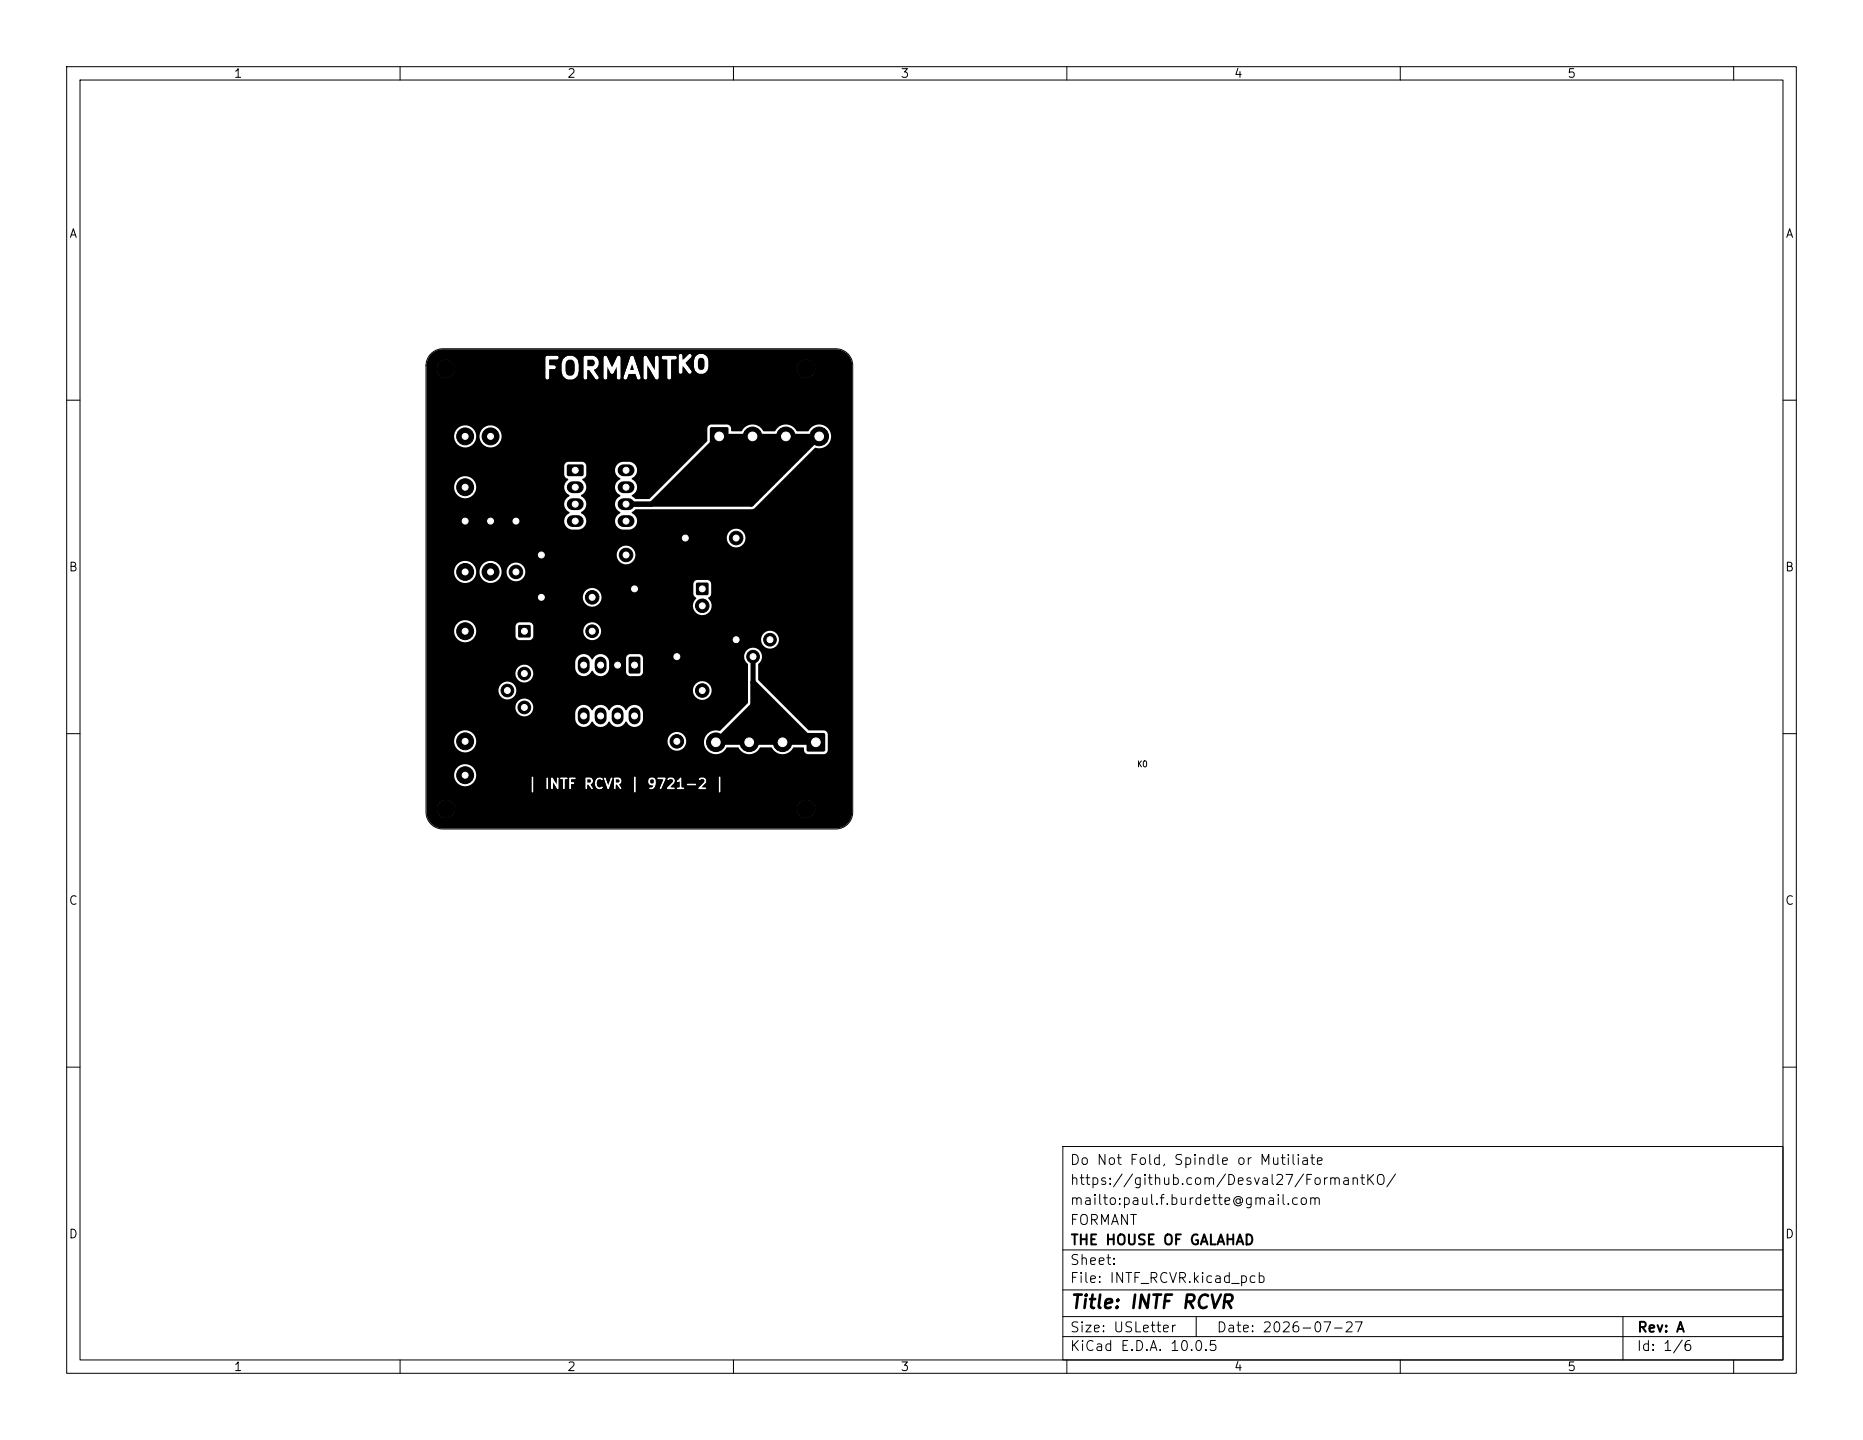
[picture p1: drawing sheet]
<svg xmlns="http://www.w3.org/2000/svg" width="279mm" height="216mm" viewBox="0 0 279 216" stroke-linecap="round" stroke-linejoin="round" font-family="sans-serif">
<defs><g id="words">
<text font-size="2" x="160.4" y="196.7">Title: INTF RCVR</text>
<g font-size="1.5">
<text x="160.3" y="178">https://github.com/Desval27/FormantKO/</text>
<text x="160.3" y="175">Do Not Fold, Spindle or Mutiliate</text>
<text x="160.3" y="184">FORMANT</text>
<text x="160.3" y="181">mailto:paul.f.burdette@gmail.com</text>
<text x="160.3" y="190">Sheet:</text>
<text x="160.4" y="187">THE HOUSE OF GALAHAD</text>
<text x="160.3" y="192.7">File: INTF_RCVR.kicad_pcb</text>
<text x="160.3" y="202.9">KiCad E.D.A. 10.0.5</text>
<text x="160.3" y="200.1">Size: USLetter</text>
<text x="182.3" y="200.1">Date: 2026-07-27</text>
<text x="245.3" y="202.9">Id: 1/6</text>
<text x="245.4" y="200.1">Rev: A</text>
</g>
<g font-size="1.3">
<text x="35" y="12">1</text>
<text x="85" y="12">2</text>
<text x="135" y="12">3</text>
<text x="185" y="12">4</text>
<text x="235" y="12">5</text>
<text x="10.3" y="36">A</text>
<text x="267.7" y="36">A</text>
<text x="10.2" y="86">B</text>
<text x="267.6" y="86">B</text>
<text x="10.2" y="136">C</text>
<text x="267.6" y="136">C</text>
<text x="10.2" y="186">D</text>
<text x="267.6" y="186">D</text>
<text x="35" y="205.9">1</text>
<text x="85" y="205.9">2</text>
<text x="135" y="205.9">3</text>
<text x="185" y="205.9">4</text>
<text x="235" y="205.9">5</text>
</g>
<text font-size=".9" x="170.5" y="115.2">KO</text>
</g></defs>
<g fill="none" stroke="#000" stroke-width=".15">
<path d="M10 10h259.4v195.9h-259.4zM12 12h255.4v191.9h-255.4zM60 10v2M110 10v2M160 10v2M210 10v2M260 10v2M64.6 53a2.54 2.54 0 0 1 1.8-.7h59a2.54 2.54 0 0 1 2.5 2.5v67a2.54 2.54 0 0 1-2.5 2.5h-59a2.54 2.54 0 0 1-2.5-2.5v-67a2.54 2.54 0 0 1 .7-1.8zM10 60h2M267.4 60h2M10 110h2M267.4 110h2"/>
<path d="M10 160h2M159.4 171.9h108v32h-108zM267.4 160h2M159.4 197.4h108M159.4 193.4h108M159.4 187.4h108M179.4 197.4v3M243.4 197.4v6.5M60 203.9v2M110 203.9v2M159.4 200.4h108M160 203.9v2"/>
<path d="M210 203.9v2M260 203.9v2"/>
<circle cx="66.9" cy="55.3" r="2.7"/>
<circle cx="120.9" cy="55.3" r="2.7"/>
<circle cx="66.9" cy="121.3" r="2.7"/>
<circle cx="120.9" cy="121.3" r="2.7"/>
</g>
<g fill="#000">
<path d="M84.9 54.2l.4-.3 .6 .1a1.87 1.87 0 0 1 0 2.2l-.2 .1-.6-.1a2.04 2.04 0 0 1-.2-2zM88.1 53.9h.8a.51 .51 0 0 1 .3 .5 .51 .51 0 0 1-.3 .5h-.8zM94.8 54.6l.3 .9h-.6zM104.7 53.9l.3-.2h.4a1.28 1.28 0 0 1-.1 1.8l-.4-.1a1.58 1.58 0 0 1-.2-1.5zM81.4 52.7h25.2v4.6h-25.2v-3.7h.4v3a.3 .3 0 0 0 .3 .3 .3 .3 0 0 0 .3-.3v-1.2h.7a.3 .3 0 0 0 .3-.3 .3 .3 0 0 0-.3-.3h-.7v-.2h1.8v1.1l.2 .7 .7 .5h.8l.7-.5 .2-.7v-1.1l-.2-.7-.2-.3h1.1v3a.3 .3 0 0 0 .3 .3 .3 .3 0 0 0 .3-.3v-1.1h.2l1 1.3a.3 .3 0 0 0 .4 .1 .3 .3 0 0 0 .1-.4l-.7-1 .5-.4 .2-.4v-.6l-.3-.5h1v3a.3 .3 0 0 0 .3 .3 .3 .3 0 0 0 .3-.3v-1.6l.4 .9 .3 .2 .2-.2 .5-.9v1.6a.3 .3 0 0 0 .3 .3 .3 .3 0 0 0 .3-.3l.4 .1a.3 .3 0 0 0 .3 .2 .3 .3 0 0 0 .3-.2l.2-.6h1l.2 .7a.3 .3 0 0 0 .4 .1 .3 .3 0 0 0 .2-.4l-1-2.9h1.4v3.1a.3 .3 0 0 0 .3 .2 .3 .3 0 0 0 .3-.3v-1.8l1.2 2 .2 .1 .3-.2v-3.1h.4l.2 .3h.7v2.7a.3 .3 0 0 0 .3 .3 .3 .3 0 0 0 .3-.3v-2.7h.5a.3 .3 0 0 0 .3-.2 .3 .3 0 0 0-.2-.3h.5v2.4a.3 .3 0 0 0 .3 .3 .3 .3 0 0 0 .3-.3v-1l.8 1.2a.3 .3 0 0 0 .4 0 .3 .3 0 0 0 .1-.4l-.9-1.2 .3-.2h1v.8l.1 .5 .3 .4 .4 .2 .6-.1 .6-.4 .2-.6v-.8l-.2-.7-.6-.4h-.6l-.4 .1-.3 .4-.1 .6h-1l.6-.7a.3 .3 0 0 0-.1-.4 .3 .3 0 0 0-.4 0l-.8 .9v-.6a.3 .3 0 0 0-.3-.3 .3 .3 0 0 0-.3 .3l-2.3-.1-.3 .3h-.4a.3 .3 0 0 0-.3-.3 .3 .3 0 0 0-.3 .3v1.9l-1.2-2.1-.3-.1-.2 .3h-1.4l-.2-.2h-.3l-1.1 3.2h-.4v-3l-.2-.3-.4 .2-.7 1.6-.8-1.6-.2-.2-.2 .1-.1 .2h-1l-.6-.3h-1.1l-.3 .3h-1.1l-.5-.3h-.7l-.4 .2-.4 .4-.2 .7h-1.8v-.7h1.1a.3 .3 0 0 0 .3-.3 .3 .3 0 0 0-.3-.3h-1.5l-.2 .3h-.4zM64.8 53l.8-.5 .8-.1h58.9l.9 .1 .8 .5 .6 .9 .2 .9v66.9l-.1 .9-.5 .8-1 .6-.8 .2h-59l-.8-.1-.6-.3-.6-.6-.4-.8v-1.2h1.5a1.35 1.35 0 0 0 1.4 1.4 1.35 1.35 0 0 0 1.3-1.4h51.3v.2a1.35 1.35 0 0 0 2.1 1 1.35 1.35 0 0 0 0-2.3 1.35 1.35 0 0 0-2.1 1.1h-51.3v-.2a1.35 1.35 0 0 0-1.4-1.1 1.35 1.35 0 0 0-1.3 1.3h-1.5v-5.1h4.1v.3a1.65 1.65 0 0 0 1.6 1.5 1.65 1.65 0 0 0 1.7-1.3h8.3v2.1a.15 .15 0 0 0 .2 .1 .15 .15 0 0 0 .1-.1v-2h1.9v1.5l.1 .1 .2-.1v-1.5h.4v1.5l.2 .1 .1-.1v-.5l.1-.1 .5 .7h.3v-1.4l.1-.2 .5 .2v1.3l.1 .1 .2-.1 .1-1.3 .4-.2 .1 .1 .1 1.5 .2-.1 .1-.6h.3a.15 .15 0 0 0 .1-.2 .15 .15 0 0 0-.1-.1l-.3-.1v-.3l.5-.1 .2-.1h1.4v1.6h.3v-.5l.1-.1 .5 .6a.15 .15 0 0 0 .2 0 .15 .15 0 0 0 0-.2l-.3-.5 .3-.3h.3l.1 .6 .3 .3 .4 .1 .4-.2a.22 .22 0 0 0-.2-.2 .22 .22 0 0 0-.2 .1l-.4-.1-.1-.4 .1-.5 .4-.1a.36 .36 0 0 0 .5 0l.6 1.4h.2l.5-1.4 .2-.1 .1 .1v1.4h.2l.1-.5 .1-.1 .5 .6a.15 .15 0 0 0 .2 0 .15 .15 0 0 0 0-.2l-.3-.5 .3-.3v-.4l-.4-.3h2.3v2.1a.15 .15 0 0 0 .1 .1 .15 .15 0 0 0 .2-.1v-1.7h1.8l.1 .6 .6 .3-.1 .1-.4 .1v.2h.4l.3-.2 .3-.5v-.6l-.2-.3h.4l.1 .1 .7 .1-.5 1.3 .1 .1h.2v-.1h.8l.1 .1h1a.15 .15 0 0 0 .1-.1 .15 .15 0 0 0-.1-.2h-.3l-.1-.1 .4-.5 .1-.3h.3l.1 .2 .2-.1 .1 .1v.7h-.3a.15 .15 0 0 0-.1 .2 .15 .15 0 0 0 .1 .1h.9l.1-.1h2.1l.1 .1h1a.15 .15 0 0 0 .1-.1 .15 .15 0 0 0-.1-.2l-.4-.1 .4-.5 .1-.3-.1-.3-.3-.2h2.3v2.1a.15 .15 0 0 0 .1 .1 .15 .15 0 0 0 .2-.1v-2.2a.15 .15 0 0 0-.2-.1 .15 .15 0 0 0-.1 .2l-2.7-.1-.3 .2a.21 .21 0 0 0 .2 .3 .21 .21 0 0 0 .2-.2l.4 .1v.3l-.9 1h-2.1l-.3-.2-.1-.4h.8l.1 .2h1.2a.15 .15 0 0 0 .1-.2 .15 .15 0 0 0-.1-.1l-2.1 .1v-.9l-.1-.2-.6 .6h-.3l-.1-.3-.3-.3h-.4l-.3 .2a.21 .21 0 0 0 .2 .3 .21 .21 0 0 0 .2-.2l.4 .1-.1 .4-.8 .9h-.8l.6-1.4v-.2l-1.1-.1-.1 .2h-.4l-.6-.2-.3 .2-.1 .3h-1.8v-.5a.15 .15 0 0 0-.2-.1 .15 .15 0 0 0-.1 .2l-2.9-.1a.27 .27 0 0 1-.5 0l-.1 .1-.3 .7-.1 .1-.4-.8h-.2a.18 .18 0 0 1-.1 .1 .18 .18 0 0 1-.2-.1l-.3-.1-.4 .1-.2 .2-.2 .5h-.3v-.4l-.4-.4h-.6l-.1 .2-2.4-.1a.25 .25 0 0 1-.4-.1h-.9a.26 .26 0 0 1-.4 0l-.2 .2v.5l-.1 .1-.6-.7h-.1l-.1 .1h-.4a.15 .15 0 0 0-.1-.2 .15 .15 0 0 0-.2 .2h-1.9v-.1a.15 .15 0 0 0-.1-.2 .15 .15 0 0 0-.2 .2l-8.3-.1a1.65 1.65 0 0 0-.8-1.7 1.65 1.65 0 0 0-1.8 .1l-.5 .5-.2 .7h-4.1v-5.1h4.1a1.66 1.66 0 0 0 1.6 1.8 1.66 1.66 0 0 0 1.7-1.8h28.7v.3a1.4 1.4 0 0 0 1.5 1.2 1.4 1.4 0 0 0 1.3-1.3h2.7v.2a1.82 1.82 0 0 0 1.5 1.7 1.82 1.82 0 0 0 1.9-1h1.7l.1 .1a1.83 1.83 0 0 0 3.2-.1h1.7l.1 .1a1.83 1.83 0 0 0 3.2-.1h1.5l.2 .7 .4 .3 2.7-.1 .2-.2 .1-.3v-2.4a.64 .64 0 0 0-.5-.6h-2.4l-7.4-7.5-.1-2.4a1.36 1.36 0 0 0 .2-2 1.36 1.36 0 0 0-2 0 1.36 1.36 0 0 0 .3 2v5.8l-4.2 4.2a1.89 1.89 0 0 0-2.4 1.6h-2.7v-.2a1.4 1.4 0 0 0-1.4-1.3 1.4 1.4 0 0 0-1.4 1.3h-28.7a1.66 1.66 0 0 0-1.6-1.5 1.66 1.66 0 0 0-1.7 1.5h-4.1v-4.8h13.3v.2a1.33 1.33 0 0 0 1.1 1 1.33 1.33 0 0 0 1.3-.5h6.6v.9a1.31 1.31 0 0 0 1.1 1.2 1.31 1.31 0 0 0 1.4-.8h.1a1.32 1.32 0 0 0 1.2 .8 1.32 1.32 0 0 0 1.2-.8h.1a1.32 1.32 0 0 0 1.3 .8 1.32 1.32 0 0 0 1.2-.8h.1a1.28 1.28 0 0 0 1.4 .8 1.28 1.28 0 0 0 1-1.2v-1.1a1.31 1.31 0 0 0-1.2-1 1.31 1.31 0 0 0-1.3 .8 2.06 2.06 0 0 0-1.4-.8 1.29 1.29 0 0 0-1.1 .7v.1a2.06 2.06 0 0 0-1.4-.8 1.29 1.29 0 0 0-1.1 .7l-.1 .1a2.06 2.06 0 0 0-1.4-.8 1.27 1.27 0 0 0-1.1 1.2h-6.6a1.34 1.34 0 0 0-.7-2.1 1.34 1.34 0 0 0-1.7 1.4h-13.3v-2.8h10.8v.2a1.34 1.34 0 0 0 1.4 1.3 1.34 1.34 0 0 0 1.2-1.5h26.5v.2a1.4 1.4 0 0 0 2.2 1.1 1.4 1.4 0 0 0 0-2.4 1.4 1.4 0 0 0-2.2 1.1h-26.5v-.2a1.34 1.34 0 0 0-1.4-1 1.34 1.34 0 0 0-1.2 1.2h-10.8v-2.5h13.3v.2a1.34 1.34 0 0 0 1.8 1.1 1.34 1.34 0 0 0 .6-2h6.6v.2a1.31 1.31 0 0 0 1.2 1 1.31 1.31 0 0 0 1.3-.8h.1a1.28 1.28 0 0 0 1.4 .8 1.28 1.28 0 0 0 1.1-1.2v-1l-.2-.5h2.7v2.1l.1 .3 .4 .3 1.6-.1 .3-.2 .1-.3v-2.2a.66 .66 0 0 0-.5-.5h-1.6l-.3 .2-.1 .4h-2.7l-.2-.2a1.35 1.35 0 0 0-2.2 .4l-.1-.1a1.28 1.28 0 0 0-1.4-.7 1.28 1.28 0 0 0-1 1.1v1h-6.6a1.34 1.34 0 0 0-1.4-.5 1.34 1.34 0 0 0-1 1.2h-13.3v-6.4h4.1v.3a1.65 1.65 0 0 0 2.1 1.4 1.65 1.65 0 0 0 1-2.3h6.1v1.5a.65 .65 0 0 0 .6 .6h1.5l.3-.2 .3-.4v-.9h7.5a1.34 1.34 0 0 0 2 1.3h24.6v.2a1.34 1.34 0 0 0 2.1 1 1.34 1.34 0 0 0 0-2.2 1.34 1.34 0 0 0-2.1 1h-24.6a1.34 1.34 0 0 0 0-2.3 1.34 1.34 0 0 0-2 1h-7.5v-.6a.63 .63 0 0 0-.6-.6h-1.5l-.5 .2-.1 .4h-6.1v-.1a1.66 1.66 0 0 0-1.8-.8 1.66 1.66 0 0 0-1.3 1.5h-4.1v-5.1h23.4v.3a1.4 1.4 0 0 0 2.2 1h14.3v.2a1.42 1.42 0 0 0 2.1 1.2 1.42 1.42 0 0 0 .2-2.4l.5-.6v-1.6l-.2-.3-.4-.2h-1.5l-.4 .1-.2 .4v1.6l.4 .6-.4 .6-.1 .4h-14.3a1.4 1.4 0 0 0-.1-2.4 1.4 1.4 0 0 0-2.1 1.1h-23.4v-3.8h4.1v.3a1.66 1.66 0 0 0 1.8 1.5 1.66 1.66 0 0 0 1.5-1.8h.5v.3a1.66 1.66 0 0 0 1.8 1.5 1.66 1.66 0 0 0 1.5-1.8h.8v.3a1.4 1.4 0 0 0 2.1 1 1.4 1.4 0 0 0 0-2.3 1.4 1.4 0 0 0-2.1 1h-.8a1.65 1.65 0 0 0-2.6-1.2l-.4 .5-.3 .7h-.5a1.65 1.65 0 0 0-2.6-1.2l-.5 .5-.2 .7h-4.1v-2.5h28.5a1.4 1.4 0 0 0 1.9 1.4 1.4 1.4 0 0 0 .4-2.4 1.4 1.4 0 0 0-2.3 .8v.2h-28.5v-2.5h45a1.4 1.4 0 0 0 1.9 1.4 1.4 1.4 0 0 0 .4-2.4 1.4 1.4 0 0 0-2.3 .7v.3h-45v-7.7h4.1a1.66 1.66 0 0 0 2.3 1.7 1.66 1.66 0 0 0 .4-2.8 1.66 1.66 0 0 0-2.7 .9v.2h-4.1v-3.1h20.6v1.4a.84 .84 0 0 0 .6 .6v.2a1.33 1.33 0 0 0 .2 2.3v.1a1.32 1.32 0 0 0-.8 1.2 1.32 1.32 0 0 0 .8 1.2v.2a1.28 1.28 0 0 0-.8 1.3 1.28 1.28 0 0 0 1.2 1.1 2.15 2.15 0 0 0 1.5-.2 1.33 1.33 0 0 0-.2-2.3l.1-.1a1.32 1.32 0 0 0 .7-1.3 1.32 1.32 0 0 0-.8-1.2l.1-.1a1.33 1.33 0 0 0 .1-2.3l.1-.1a.68 .68 0 0 0 .5-.6v-.8h4.3a1.45 1.45 0 0 0 .8 1.4v.1a1.32 1.32 0 0 0-.8 1.2 1.32 1.32 0 0 0 .8 1.2v.1a1.32 1.32 0 0 0-.8 1.2 1.32 1.32 0 0 0 .8 1.2v.2a1.28 1.28 0 0 0-.7 1.3 1.28 1.28 0 0 0 1.1 1.1 2.15 2.15 0 0 0 1.5-.2 1.33 1.33 0 0 0-.2-2.3l.7-.5 17.5-.1 .3-.1 9-9a1.93 1.93 0 0 0 2.4-1.9 1.82 1.82 0 0 0-1.4-1.6 1.82 1.82 0 0 0-2 1l-1.7-.1a1.83 1.83 0 0 0-3.3 .1l-1.7-.1a1.83 1.83 0 0 0-3.3 .1h-1.5l-.1-.1v-.4a.63 .63 0 0 0-.5-.6l-2.5 .1a.63 .63 0 0 0-.5 .5l-.1 2-8.6 8.6h-2.1l-.5-.4v-.2a1.32 1.32 0 0 0 .7-1.2 1.32 1.32 0 0 0-.8-1.2l.1-.1a1.28 1.28 0 0 0 .7-1.4 1.28 1.28 0 0 0-1.1-1.1h-1l-.6 .2-.4 .4-.2 .6h-4.3v-.8l-.2-.2-.4-.2h-2.1l-.4 .3-.2 .3h-20.6v-4.5h4.1a1.66 1.66 0 0 0 1.7 1.8 1.66 1.66 0 0 0 1.6-1.8h.5v.3a1.66 1.66 0 0 0 2.5 1.2 1.66 1.66 0 0 0 0-2.8 1.66 1.66 0 0 0-2.5 1.3h-.5v-.2a1.66 1.66 0 0 0-1.8-1.3 1.66 1.66 0 0 0-1.5 1.5h-4.1v-10.1h1.5a1.35 1.35 0 0 0 1.9 1.3 1.35 1.35 0 0 0 .4-2.2 1.35 1.35 0 0 0-2.2 .7l-.1 .2h-1.5v-.9l.3-.7h17.5v3.1a.3 .3 0 0 0 .3 .2 .3 .3 0 0 0 .3-.3v-1.2h.7a.3 .3 0 0 0 .3-.3 .3 .3 0 0 0-.3-.3h-.6l-.1-.2h1.8v1.1l.2 .7 .7 .5h.8l.7-.5 .2-.7v-1.1l-.2-.7-.2-.3h1.1v3.1a.3 .3 0 0 0 .3 .2 .3 .3 0 0 0 .3-.3v-1l.2-.1 1 1.3a.3 .3 0 0 0 .4 .1 .3 .3 0 0 0 .1-.4l-.7-.9 .5-.5 .2-.4v-.6l-.3-.5h1v3a.3 .3 0 0 0 .3 .3 .3 .3 0 0 0 .3-.3v-1.1h.2l.3 .5 .2 .1 .2-.1 .3-.5 .1-.1 .1 .2v1.1a.3 .3 0 0 0 .3 .2 .3 .3 0 0 0 .3-.3l.4 .1a.3 .3 0 0 0 .3 .2 .3 .3 0 0 0 .3-.2l.2-.6h.9l.1 .1 .2 .6a.3 .3 0 0 0 .4 .1 .3 .3 0 0 0 .2-.4l-1-2.9h1.4v3.1a.3 .3 0 0 0 .3 .2 .3 .3 0 0 0 .3-.3v-1.4l.1-.1 1.1 1.7 .2 .1 .3-.2v-3.1h.4l.2 .3h.6l.1 .1v2.6a.3 .3 0 0 0 .3 .3 .3 .3 0 0 0 .3-.3v-2.6l.1-.1h.4a.3 .3 0 0 0 .3-.2 .3 .3 0 0 0-.2-.3h.5v2.5a.3 .3 0 0 0 .3 .2 .3 .3 0 0 0 .3-.3v-.6l.2-.1 .6 .8a.3 .3 0 0 0 .4 .1 .3 .3 0 0 0 .1-.4l-.8-1.1 .2-.3h1v.8l.1 .5 .3 .4 .4 .2h.5l.4-.2 .3-.3 .1-.4h13.3a1.35 1.35 0 0 0 1.9 1.3 1.35 1.35 0 0 0 .4-2.2 1.35 1.35 0 0 0-2.2 .7l-.1 .2h-13.3l.1-1.1-.2-.5-.3-.4-.4-.1h-.6l-.6 .4-.1 .7h-1l.6-.6a.3 .3 0 0 0 0-.5 .3 .3 0 0 0-.5 0l-.7 .7-.1-.1v-.4a.3 .3 0 0 0-.3-.2 .3 .3 0 0 0-.3 .3l-2.3-.1-.3 .3-.4-.1a.3 .3 0 0 0-.4-.2 .3 .3 0 0 0-.2 .3v1.4l-.1 .1-1.2-1.8-.3 .1-.1 .2h-1.4l-.2-.2h-.3l-1.1 3.2h-.4v-3l-.2-.3-.4 .1-.7 1.5-.1-.1-.7-1.3-.2-.2-.2 .1-.1 .2h-1l-.6-.3h-1.1l-.3 .3h-1.1l-.5-.3h-.7l-.4 .2-.4 .4-.2 .7h-1.8v-.6l1.1-.1a.3 .3 0 0 0 .3-.3 .3 .3 0 0 0-.3-.3h-1.5l-.2 .3h-17.5zM85.1 69.7l.2-.1h2.1l.1 .3v1.3l-.2 .2h-2.1l-.2-.3zM106.5 64.1h2.7v2.7h-2.7zM97.9 75.4l10-10 14.7 .1v.1l-9.9 10h-14.7l-.1-.1zM77.8 93.8h1.7v1.7h-1.7zM94.4 98.5h1.4l.2 .1v2.1l-.1 .3h-1.4l-.2-.2v-2.1zM104.4 87.4h1.8v1.8h-1.8z"/>
<path d="M88.1 116.8l.5 .1v.3l-.5 .1zM92.4 116.8l.4 .1 .1 .3-.5 .1zM97.5 116.9l.2-.1 .3 .1v.5h-.5zM79.5 116.2h28.7v2.8h-28.7v-2.4h.2v2.1a.15 .15 0 0 0 .2 .1 .15 .15 0 0 0 .1-.1v-2h1.9v1.5a.15 .15 0 0 0 .2 .1 .15 .15 0 0 0 .1-.1v-1.5h.4v1.5a.15 .15 0 0 0 .2 .1 .15 .15 0 0 0 .1-.1v-.9l.6 1h.3v-1.6h.2l.1 .1h.3v1.4a.15 .15 0 0 0 .2 .1 .15 .15 0 0 0 .1-.1v-1.4l.6-.1 .1 1.5a.15 .15 0 0 0 .1 .1 .15 .15 0 0 0 .1-.1v-.6h.4a.15 .15 0 0 0 .1-.2 .15 .15 0 0 0-.1-.1h-.4v-.5h.6l.2-.1h1.4v1.5a.15 .15 0 0 0 .1 .1 .15 .15 0 0 0 .2-.1v-.6h.1l.5 .7a.15 .15 0 0 0 .2 0 .15 .15 0 0 0 0-.2l-.3-.5 .3-.3h.3l.1 .6 .3 .3 .4 .1 .4-.1a.16 .16 0 0 0 0-.3 .16 .16 0 0 0-.3 .1h-.2a.64 .64 0 0 1-.4-.6 .64 .64 0 0 1 .5-.6l.2 .1a.15 .15 0 0 0 .2 0 .15 .15 0 0 0 0-.2h.2l.5 1.5 .1 .1 .2-.1 .5-1.5h.2v1.5a.15 .15 0 0 0 .1 .1 .15 .15 0 0 0 .2-.1v-.6h.1l.5 .7a.15 .15 0 0 0 .2 0 .15 .15 0 0 0 0-.2l-.4-.5 .3-.2 .1-.4-.4-.4h2.3v2.1a.15 .15 0 0 0 .1 .1 .15 .15 0 0 0 .2-.1v-1.7h1.8v.4l.2 .3 .2 .1 .4-.1-.2 .3h-.3a.15 .15 0 0 0-.2 .2 .15 .15 0 0 0 .2 .1h.5l.3-.4 .1-.9-.2-.3h.4l.1 .1h.8l-.6 1.3a.15 .15 0 0 0 .1 .2 .15 .15 0 0 0 .2 0v-.1h.8l.1 .1h1a.15 .15 0 0 0 .1-.1 .15 .15 0 0 0-.1-.2h-.6l.6-.6 .1-.3h.3l.1 .2 .3-.2v.9h-.3a.15 .15 0 0 0-.1 .2 .15 .15 0 0 0 .1 .1h.9l.1-.1h2.1l.1 .1h1a.15 .15 0 0 0 .1-.1 .15 .15 0 0 0-.1-.2h-.6l.6-.6 .1-.2-.1-.4-.3-.2h2.3v2.1a.15 .15 0 0 0 .1 .1 .15 .15 0 0 0 .2-.1v-2.2a.15 .15 0 0 0-.2-.1 .15 .15 0 0 0-.1 .2l-2.7-.1-.3 .2a.16 .16 0 0 0 .1 .3 .16 .16 0 0 0 .2-.1l.4-.1 .1 .3-.9 1.1h-2.1l-.1-.2h-.3v-.4h.8l.1 .2h1.2a.15 .15 0 0 0 .1-.2 .15 .15 0 0 0-.1-.1l-2.1 .1v-.9l-.1-.2-.6 .6h-.3l-.1-.3-.3-.3h-.4l-.3 .2a.16 .16 0 0 0 0 .3 .16 .16 0 0 0 .3-.1h.4l.1 .4-.9 .9h-.8l.6-1.4v-.2l-1.1-.1-.1 .2h-.4l-.6-.2-.3 .2-.1 .3h-1.8v-.5a.15 .15 0 0 0-.2-.1 .15 .15 0 0 0-.1 .2l-2.9-.1-.1 .2h-.2a.15 .15 0 0 0-.2-.2 .15 .15 0 0 0-.1 .1l-.4 1.1-.3-1.1a.15 .15 0 0 0-.2-.1 .15 .15 0 0 0-.1 .2l-.6-.2-.4 .1-.2 .2-.2 .5h-.3v-.4l-.4-.4h-.6l-.1 .2h-1.4l-.2-.2h-.7l-.2 .2h-.2l-.1-.2h-.9l-.3 .2a.15 .15 0 0 0-.2-.2 .15 .15 0 0 0-.1 .2v.9l-.6-1h-.2l-.1 .1h-.4a.15 .15 0 0 0-.1-.2 .15 .15 0 0 0-.2 .2h-1.9v-.1a.15 .15 0 0 0-.1-.2 .15 .15 0 0 0-.2 .2h-.2zM113 102.5h.1l9 8.6v.2l-14.5 .1v-.2l5.3-5.5zM121 110h2.7v2.6h-2.7z"/>
</g>
<g fill="#000" stroke="#000" stroke-width=".15">
<circle cx="66.9" cy="55.3" r="1.35"/>
<circle cx="120.9" cy="55.3" r="1.35"/>
<circle cx="69.8" cy="65.4" r="1.27"/>
<circle cx="69.8" cy="73" r="1.27"/>
<circle cx="69.8" cy="78.1" r="1.27"/>
<circle cx="73.6" cy="65.4" r="1.27"/>
<circle cx="73.6" cy="78.1" r="1.27"/>
<circle cx="77.4" cy="78.1" r="1.02"/>
<circle cx="112.9" cy="65.4" r="1.4"/>
<circle cx="117.9" cy="65.4" r="1.4"/>
<circle cx="122.9" cy="65.4" r="1.4"/>
<circle cx="69.8" cy="85.7" r="1.27"/>
<circle cx="69.8" cy="94.6" r="1.27"/>
<circle cx="73.6" cy="85.7" r="1.27"/>
<circle cx="77.4" cy="85.7" r="1.02"/>
<circle cx="81.2" cy="89.6" r="1.02"/>
<circle cx="81.2" cy="83.2" r="1.02"/>
<circle cx="88.8" cy="89.6" r="1.02"/>
<circle cx="88.8" cy="94.6" r=".95"/>
<circle cx="93.9" cy="83.2" r="1.02"/>
<circle cx="95.2" cy="88.3" r=".95"/>
<circle cx="101.5" cy="98.4" r="1.02"/>
<circle cx="102.8" cy="80.7" r="1.02"/>
<circle cx="105.3" cy="90.8" r="1.02"/>
<circle cx="110.4" cy="80.7" r="1.02"/>
<circle cx="110.4" cy="95.9" r=".95"/>
<circle cx="112.9" cy="98.4" r=".95"/>
<circle cx="115.5" cy="95.9" r=".95"/>
<circle cx="69.8" cy="111.1" r="1.27"/>
<circle cx="69.8" cy="116.2" r="1.27"/>
<circle cx="76.1" cy="103.5" r=".95"/>
<circle cx="78.6" cy="106.1" r=".95"/>
<circle cx="78.6" cy="101" r=".95"/>
<circle cx="101.5" cy="111.1" r="1.02"/>
<circle cx="105.3" cy="103.5" r="1.02"/>
<circle cx="107.4" cy="111.3" r="1.4"/>
<circle cx="112.4" cy="111.3" r="1.4"/>
<circle cx="117.4" cy="111.3" r="1.4"/>
<circle cx="66.9" cy="121.3" r="1.35"/>
<circle cx="120.9" cy="121.3" r="1.35"/>
</g>
<g fill="none" stroke="#000" stroke-width="1.8">
<path d="M85.9 73.1h.8M85.9 75.6h.8M85.9 78.1h.8M93.5 73.1h.8M93.5 75.6h.8M93.5 78.1h.8M93.5 70.5h.8M87.5 99.3v.8M90.1 99.3v.8M92.6 99.3v.8M87.5 107v.7M90.1 107v.7"/>
<path d="M92.6 107v.7M95.2 107v.7"/>
</g>
<path d="M69.8 78.1h8.9l2.5 2.5v2.6M93.9 75.6h18.8l10.2-10.2h-15l-10.2 10.2M112.9 98.5v12.2l-.5 .6M112.9 105.7l-5.5 5.6h15M112.9 102.3l9.1 9" fill="none" stroke="#000" stroke-width=".76"/>
<g fill="#fff" stroke="#fff" stroke-width=".15">
<circle cx="69.8" cy="94.6" r=".44"/>
<circle cx="81.2" cy="89.6" r=".44"/>
<circle cx="88.8" cy="89.6" r=".44"/>
<circle cx="73.6" cy="85.7" r=".44"/>
<circle cx="73.6" cy="65.4" r=".44"/>
<circle cx="73.6" cy="78.1" r=".44"/>
<circle cx="69.8" cy="65.4" r=".44"/>
<circle cx="78.7" cy="94.6" r=".44"/>
<circle cx="88.8" cy="94.6" r=".44"/>
<circle cx="69.8" cy="85.7" r=".44"/>
<circle cx="107.9" cy="65.4" r=".65"/>
<circle cx="112.9" cy="65.4" r=".65"/>
<circle cx="117.9" cy="65.4" r=".65"/>
<circle cx="122.9" cy="65.4" r=".65"/>
<circle cx="105.3" cy="90.8" r=".44"/>
<circle cx="105.3" cy="103.5" r=".44"/>
<circle cx="78.6" cy="101" r=".44"/>
<circle cx="76.1" cy="103.5" r=".44"/>
<circle cx="78.6" cy="106.1" r=".44"/>
<circle cx="110.4" cy="95.9" r=".44"/>
<circle cx="112.9" cy="98.4" r=".44"/>
<circle cx="115.5" cy="95.9" r=".44"/>
<circle cx="101.5" cy="98.4" r=".44"/>
<circle cx="101.5" cy="111.1" r=".44"/>
<circle cx="95.2" cy="99.7" r=".44"/>
<circle cx="92.6" cy="99.7" r=".44"/>
<circle cx="90.1" cy="99.7" r=".44"/>
<circle cx="87.5" cy="99.7" r=".44"/>
<circle cx="87.5" cy="107.3" r=".44"/>
<circle cx="90.1" cy="107.3" r=".44"/>
<circle cx="92.6" cy="107.3" r=".44"/>
<circle cx="95.2" cy="107.3" r=".44"/>
<circle cx="122.4" cy="111.3" r=".65"/>
<circle cx="117.4" cy="111.3" r=".65"/>
<circle cx="112.4" cy="111.3" r=".65"/>
<circle cx="107.4" cy="111.3" r=".65"/>
<circle cx="69.8" cy="73" r=".44"/>
<circle cx="110.4" cy="80.7" r=".44"/>
<circle cx="102.8" cy="80.7" r=".44"/>
<circle cx="86.3" cy="70.5" r=".44"/>
<circle cx="86.3" cy="73" r=".44"/>
<circle cx="86.3" cy="75.6" r=".44"/>
<circle cx="86.3" cy="78.1" r=".44"/>
<circle cx="93.9" cy="78.1" r=".44"/>
<circle cx="93.9" cy="75.6" r=".44"/>
<circle cx="93.9" cy="73" r=".44"/>
<circle cx="93.9" cy="70.5" r=".44"/>
<circle cx="81.2" cy="83.2" r=".44"/>
<circle cx="93.9" cy="83.2" r=".44"/>
<circle cx="77.4" cy="78.1" r=".44"/>
<circle cx="77.4" cy="85.7" r=".44"/>
<circle cx="69.8" cy="116.2" r=".44"/>
<circle cx="69.8" cy="78.1" r=".44"/>
<circle cx="69.8" cy="111.1" r=".44"/>
<circle cx="105.3" cy="88.3" r=".44"/>
<circle cx="95.2" cy="88.3" r=".44"/>
</g>
<use href="#words"/>
</svg>
